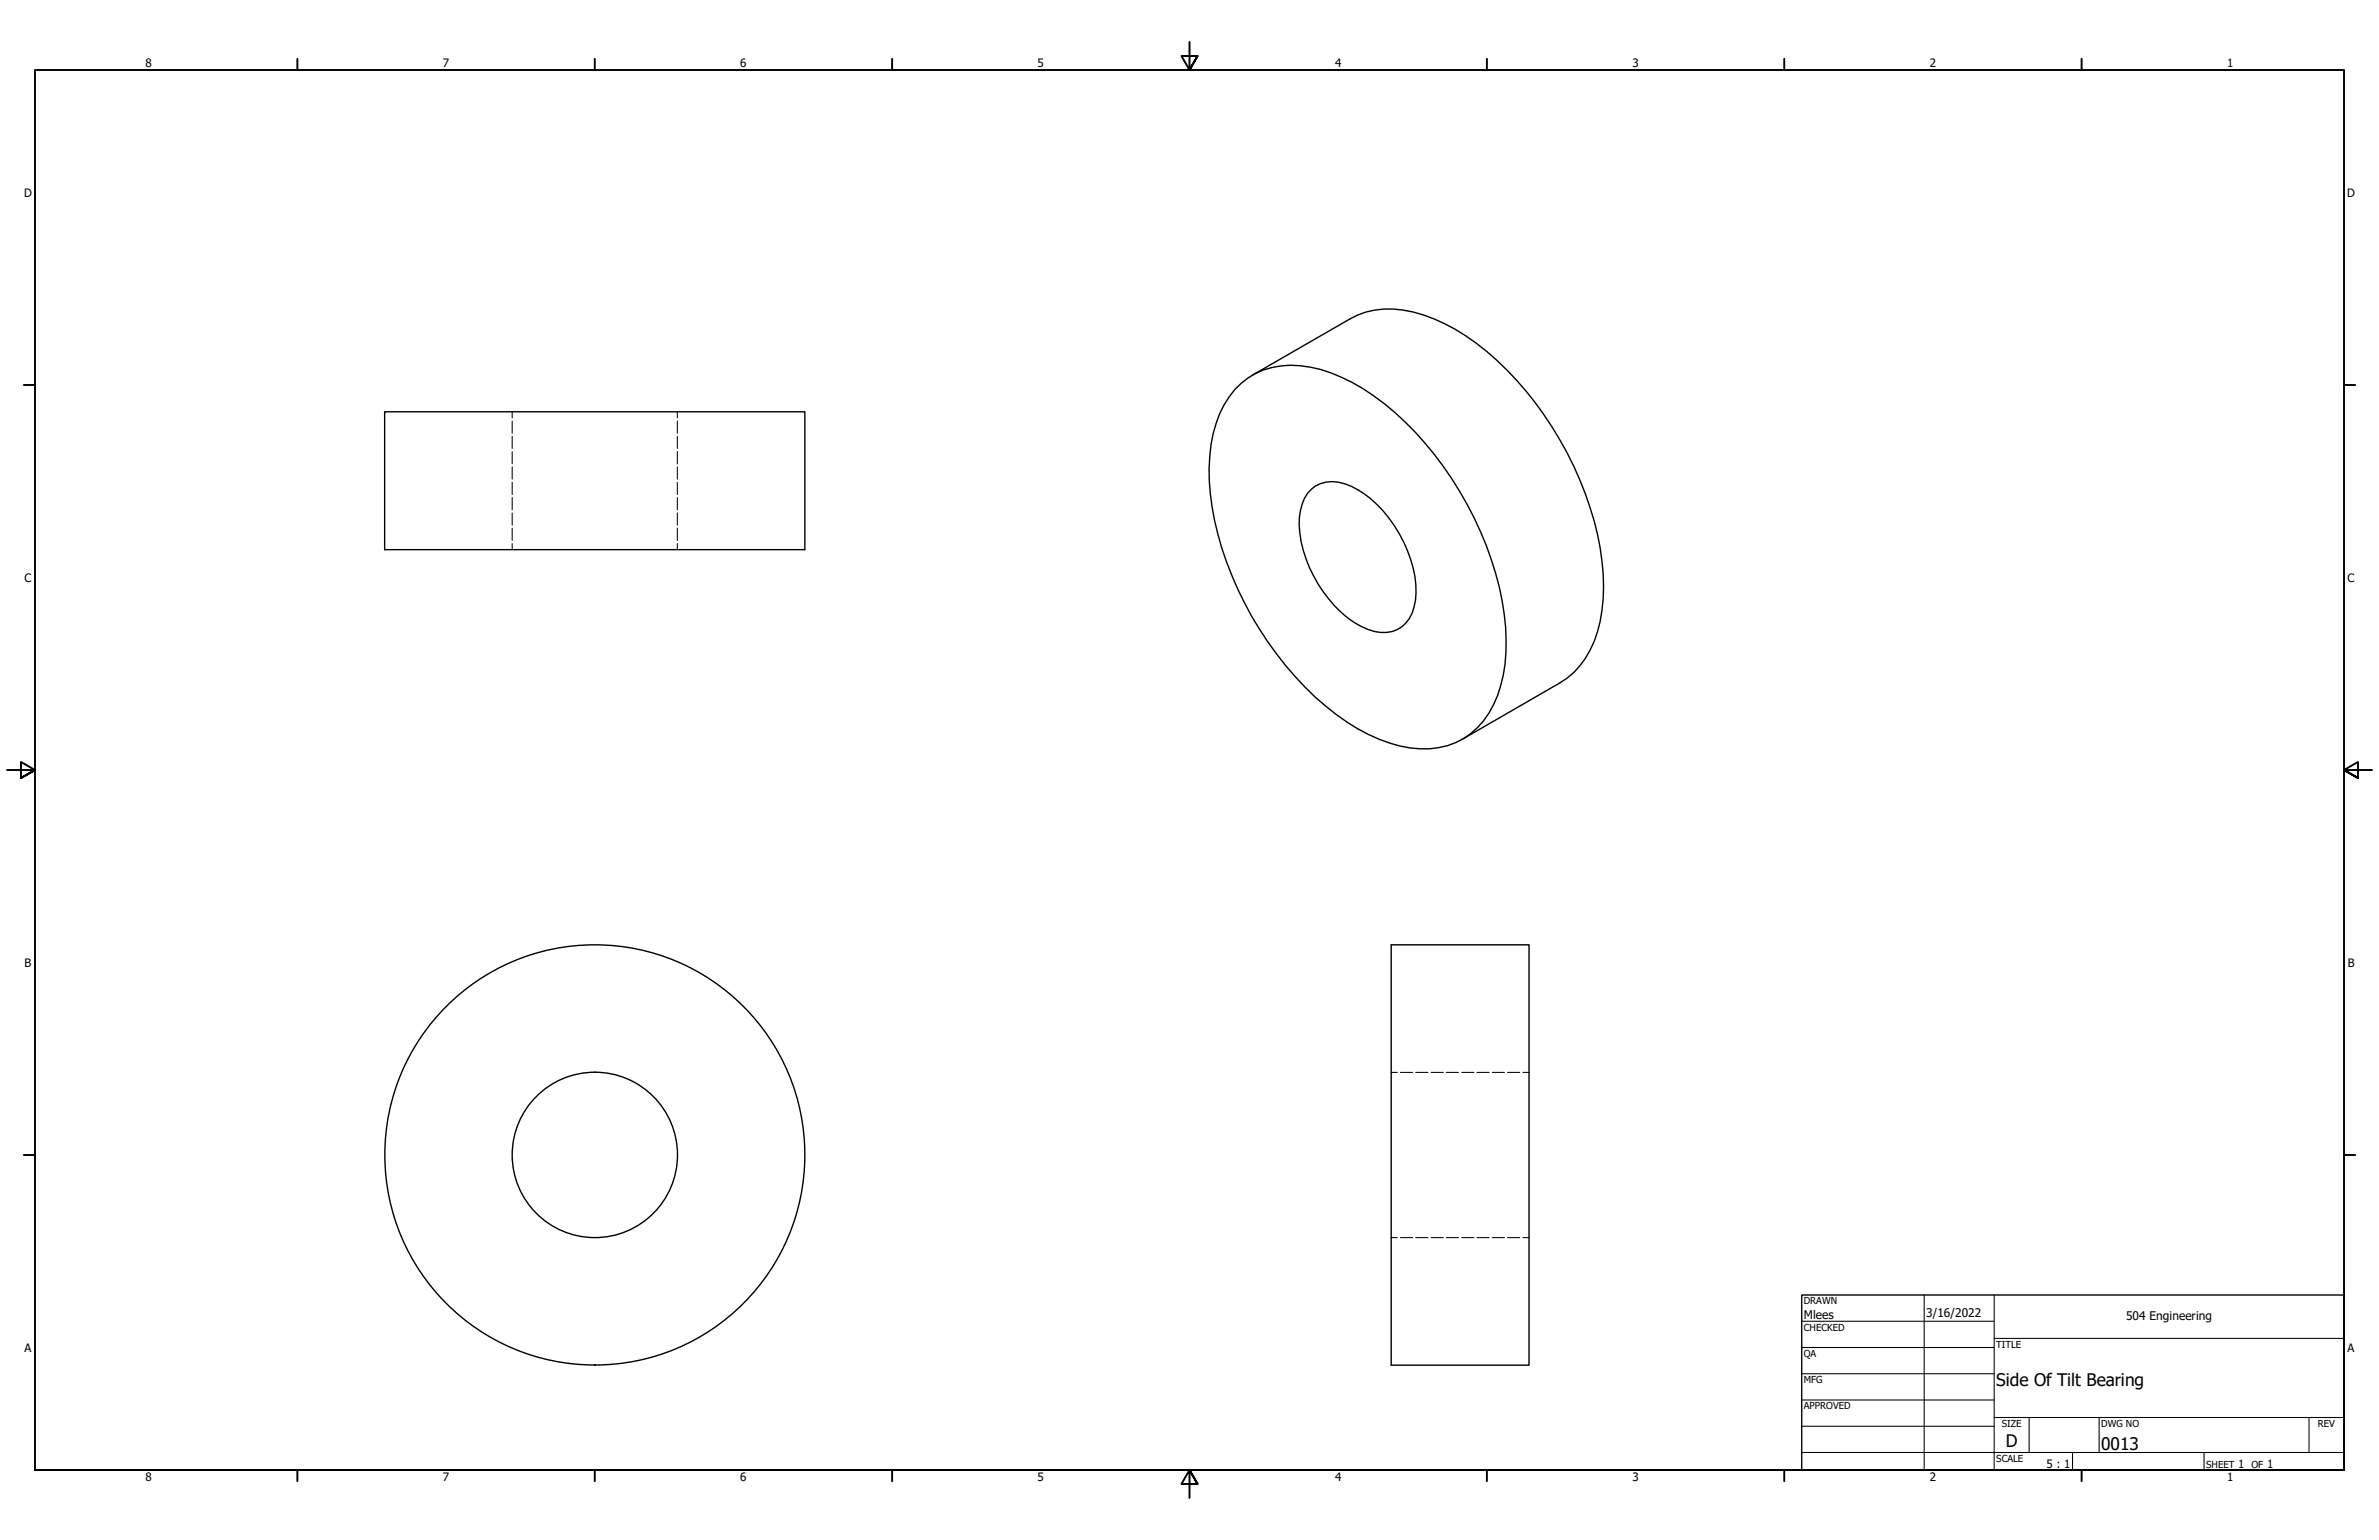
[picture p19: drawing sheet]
<svg xmlns="http://www.w3.org/2000/svg" width="864mm" height="559mm" viewBox="0 0 864 559" stroke-linecap="round" stroke-linejoin="round" font-family="sans-serif">
<defs><g id="words">
<g font-size="6.3">
<text x="724.7" y="502.9">Side Of Tilt Bearing</text>
<text x="728.1" y="524.9">D</text>
<text x="762.8" y="526.2">0013</text>
</g>
<g font-size="4.3">
<text x="654.8" y="478.6">Mlees</text>
<text x="699.3" y="478">3/16/2022</text>
<text x="771.8" y="478.9">504 Engineering</text>
</g>
<g font-size="4.2">
<text x="52.8" y="24.4">8</text>
<text x="160.8" y="24.4">7</text>
<text x="268.7" y="24.4">6</text>
<text x="376.7" y="24.4">5</text>
<text x="484.6" y="24.4">4</text>
<text x="592.6" y="24.4">3</text>
<text x="700.5" y="24.4">2</text>
<text x="808.5" y="24.4">1</text>
<text x="8.8" y="71.4">D</text>
<text x="852" y="71.4">D</text>
<text x="8.9" y="211.1">C</text>
<text x="852.2" y="211.1">C</text>
<text x="9" y="350.8">B</text>
<text x="852.2" y="350.8">B</text>
<text x="8.9" y="490.5">A</text>
<text x="852.2" y="490.5">A</text>
<text x="742.9" y="532.6">5 : 1</text>
<text x="812.4" y="532.6">1</text>
<text x="823" y="532.6">1</text>
<text x="52.8" y="537.5">8</text>
<text x="160.8" y="537.5">7</text>
<text x="268.7" y="537.5">6</text>
<text x="376.7" y="537.5">5</text>
<text x="484.6" y="537.5">4</text>
<text x="592.6" y="537.5">3</text>
<text x="700.5" y="537.5">2</text>
<text x="808.5" y="537.5">1</text>
</g>
<g font-size="3.5">
<text x="654.8" y="473.2">DRAWN</text>
<text x="654.8" y="482.8">CHECKED</text>
<text x="724.7" y="488.9">TITLE</text>
<text x="654.8" y="492.3">QA</text>
<text x="654.8" y="501.8">MFG</text>
<text x="654.8" y="511.4">APPROVED</text>
<text x="726.7" y="517.7">SIZE</text>
<text x="762.8" y="517.7">DWG NO</text>
<text x="841.4" y="517.7">REV</text>
<text x="724.7" y="530.4">SCALE</text>
<text x="800.9" y="532.6">SHEET</text>
<text x="817.4" y="532.6">OF</text>
</g>
</g></defs>
<!-- layer: Visible (ANSI) -->
<g fill="none" stroke="#000" stroke-width=".51">
<path d="M454.7 136.1l35.4-20.4a30.3 30.3 0 0 1 22.9-2.5 70.6 70.6 0 0 1 30.4 17.5 126.3 126.3 0 0 1 37.5 68.2 64.3 64.3 0 0 1-2.2 33.8 30.1 30.1 0 0 1-12.4 15.1l-35.3 20.4M139.6 149.4h152.6v50.1h-152.6zM448.2 141.4a27.8 27.8 0 0 1 27.4-8.2 67 67 0 0 1 30.7 16.5 124.8 124.8 0 0 1 39.7 73.1 57.5 57.5 0 0 1-3.8 32.9 27.4 27.4 0 0 1-30.3 15.7 63.3 63.3 0 0 1-30.6-15.2 123 123 0 0 1-41.9-77.1 54.6 54.6 0 0 1 4.9-32.1zM476.1 177.5a12.7 12.7 0 0 1 14.3-1.1 44.3 44.3 0 0 1 21.7 26.7 29.9 29.9 0 0 1 .5 19.3 11.2 11.2 0 0 1-13.8 6.7 34.2 34.2 0 0 1-18.4-14.3 44.7 44.7 0 0 1-8.7-27 16.5 16.5 0 0 1 4.4-10.3zM505 342.8h50.1v152.6h-50.1z"/>
<circle cx="215.9" cy="419.1" r="30"/>
<circle cx="215.9" cy="419.1" r="76.2"/>
</g>
<!-- layer: Hidden (ANSI) -->
<g fill="none" stroke="#000" stroke-width=".38">
<path d="M185.9 149.4v2.2M185.9 152.8v4.4M185.9 158.3v4.5M245.9 149.4v2.2M245.9 152.8v4.4M245.9 158.3v4.5M185.9 163.9v4.4M185.9 169.4v4.5M185.9 175v4.5M245.9 163.9v4.4M245.9 169.4v4.5M245.9 175v4.5"/>
<path d="M185.9 180.5v4.5M185.9 186.1v4.5M185.9 191.6v4.5M185.9 197.2v2.3M245.9 180.5v4.5M245.9 186.1v4.5M245.9 191.6v4.5M245.9 197.2v2.3M505 389.1h2.2M508.4 389.1h4.4M513.9 389.1h4.5M519.5 389.1h4.4"/>
<path d="M525 389.1h4.5M530.6 389.1h4.5M536.1 389.1h4.5M541.7 389.1h4.5M547.2 389.1h4.5M552.8 389.1h2.3M505 449.1h2.2M508.4 449.1h4.4M513.9 449.1h4.5M519.5 449.1h4.4M525 449.1h4.5M530.6 449.1h4.5"/>
<path d="M536.1 449.1h4.5M541.7 449.1h4.5M547.2 449.1h4.5M552.8 449.1h2.3"/>
</g>
<!-- layer: Border (ANSI) -->
<g fill="none" stroke="#000" stroke-width=".7">
<path d="M431.8 15.2v10.2l-2.9-5.1h5.8l-2.9 5.1 2.9-5.1M107.9 21.3v4.1M215.9 21.3v4.1M323.8 21.3v4.1M539.8 21.3v4.1M647.7 21.3v4.1M755.6 21.3v4.1M8.6 139.7h4.1M850.9 139.7h4.1M2.5 279.4h10.2l-5.1-2.9v5.8l5.1-2.9-5.1 2.9M861.1 279.4h-10.2l5.1-2.9v5.8l-5.1-2.9 5.1 2.9M8.6 419.1h4.1"/>
<path d="M850.9 419.1h4.1M12.7 533.4v-508h838.2v508h-838.2h838.2M107.9 533.4v4.1M215.9 533.4v4.1M323.8 533.4v4.1M434.7 538.5l-2.9-5.1 2.9 5.1h-5.8l2.9-5.1v10.2M539.8 533.4v4.1M647.7 533.4v4.1M755.6 533.4v4.1"/>
</g>
<!-- layer: Title (ANSI) -->
<g fill="none" stroke="#000" stroke-width=".38">
<path d="M654 479.4h69.9M698.5 469.9v63.5M723.9 469.9v63.5M654 488.9h69.9M654 498.5h69.9M723.9 485.6h127M654 508h69.9M654 517.5h69.9M723.9 514.3h127M736.6 514.3v12.7M762 514.3v12.7M838.2 514.3v12.7"/>
<path d="M654 527h196.9M752.3 527v6.4M800.1 527v6.4"/>
</g>
<path d="M654 469.9h196.9v63.5h-196.9z" fill="none" stroke="#000" stroke-width=".51"/>
<use href="#words"/>
</svg>
